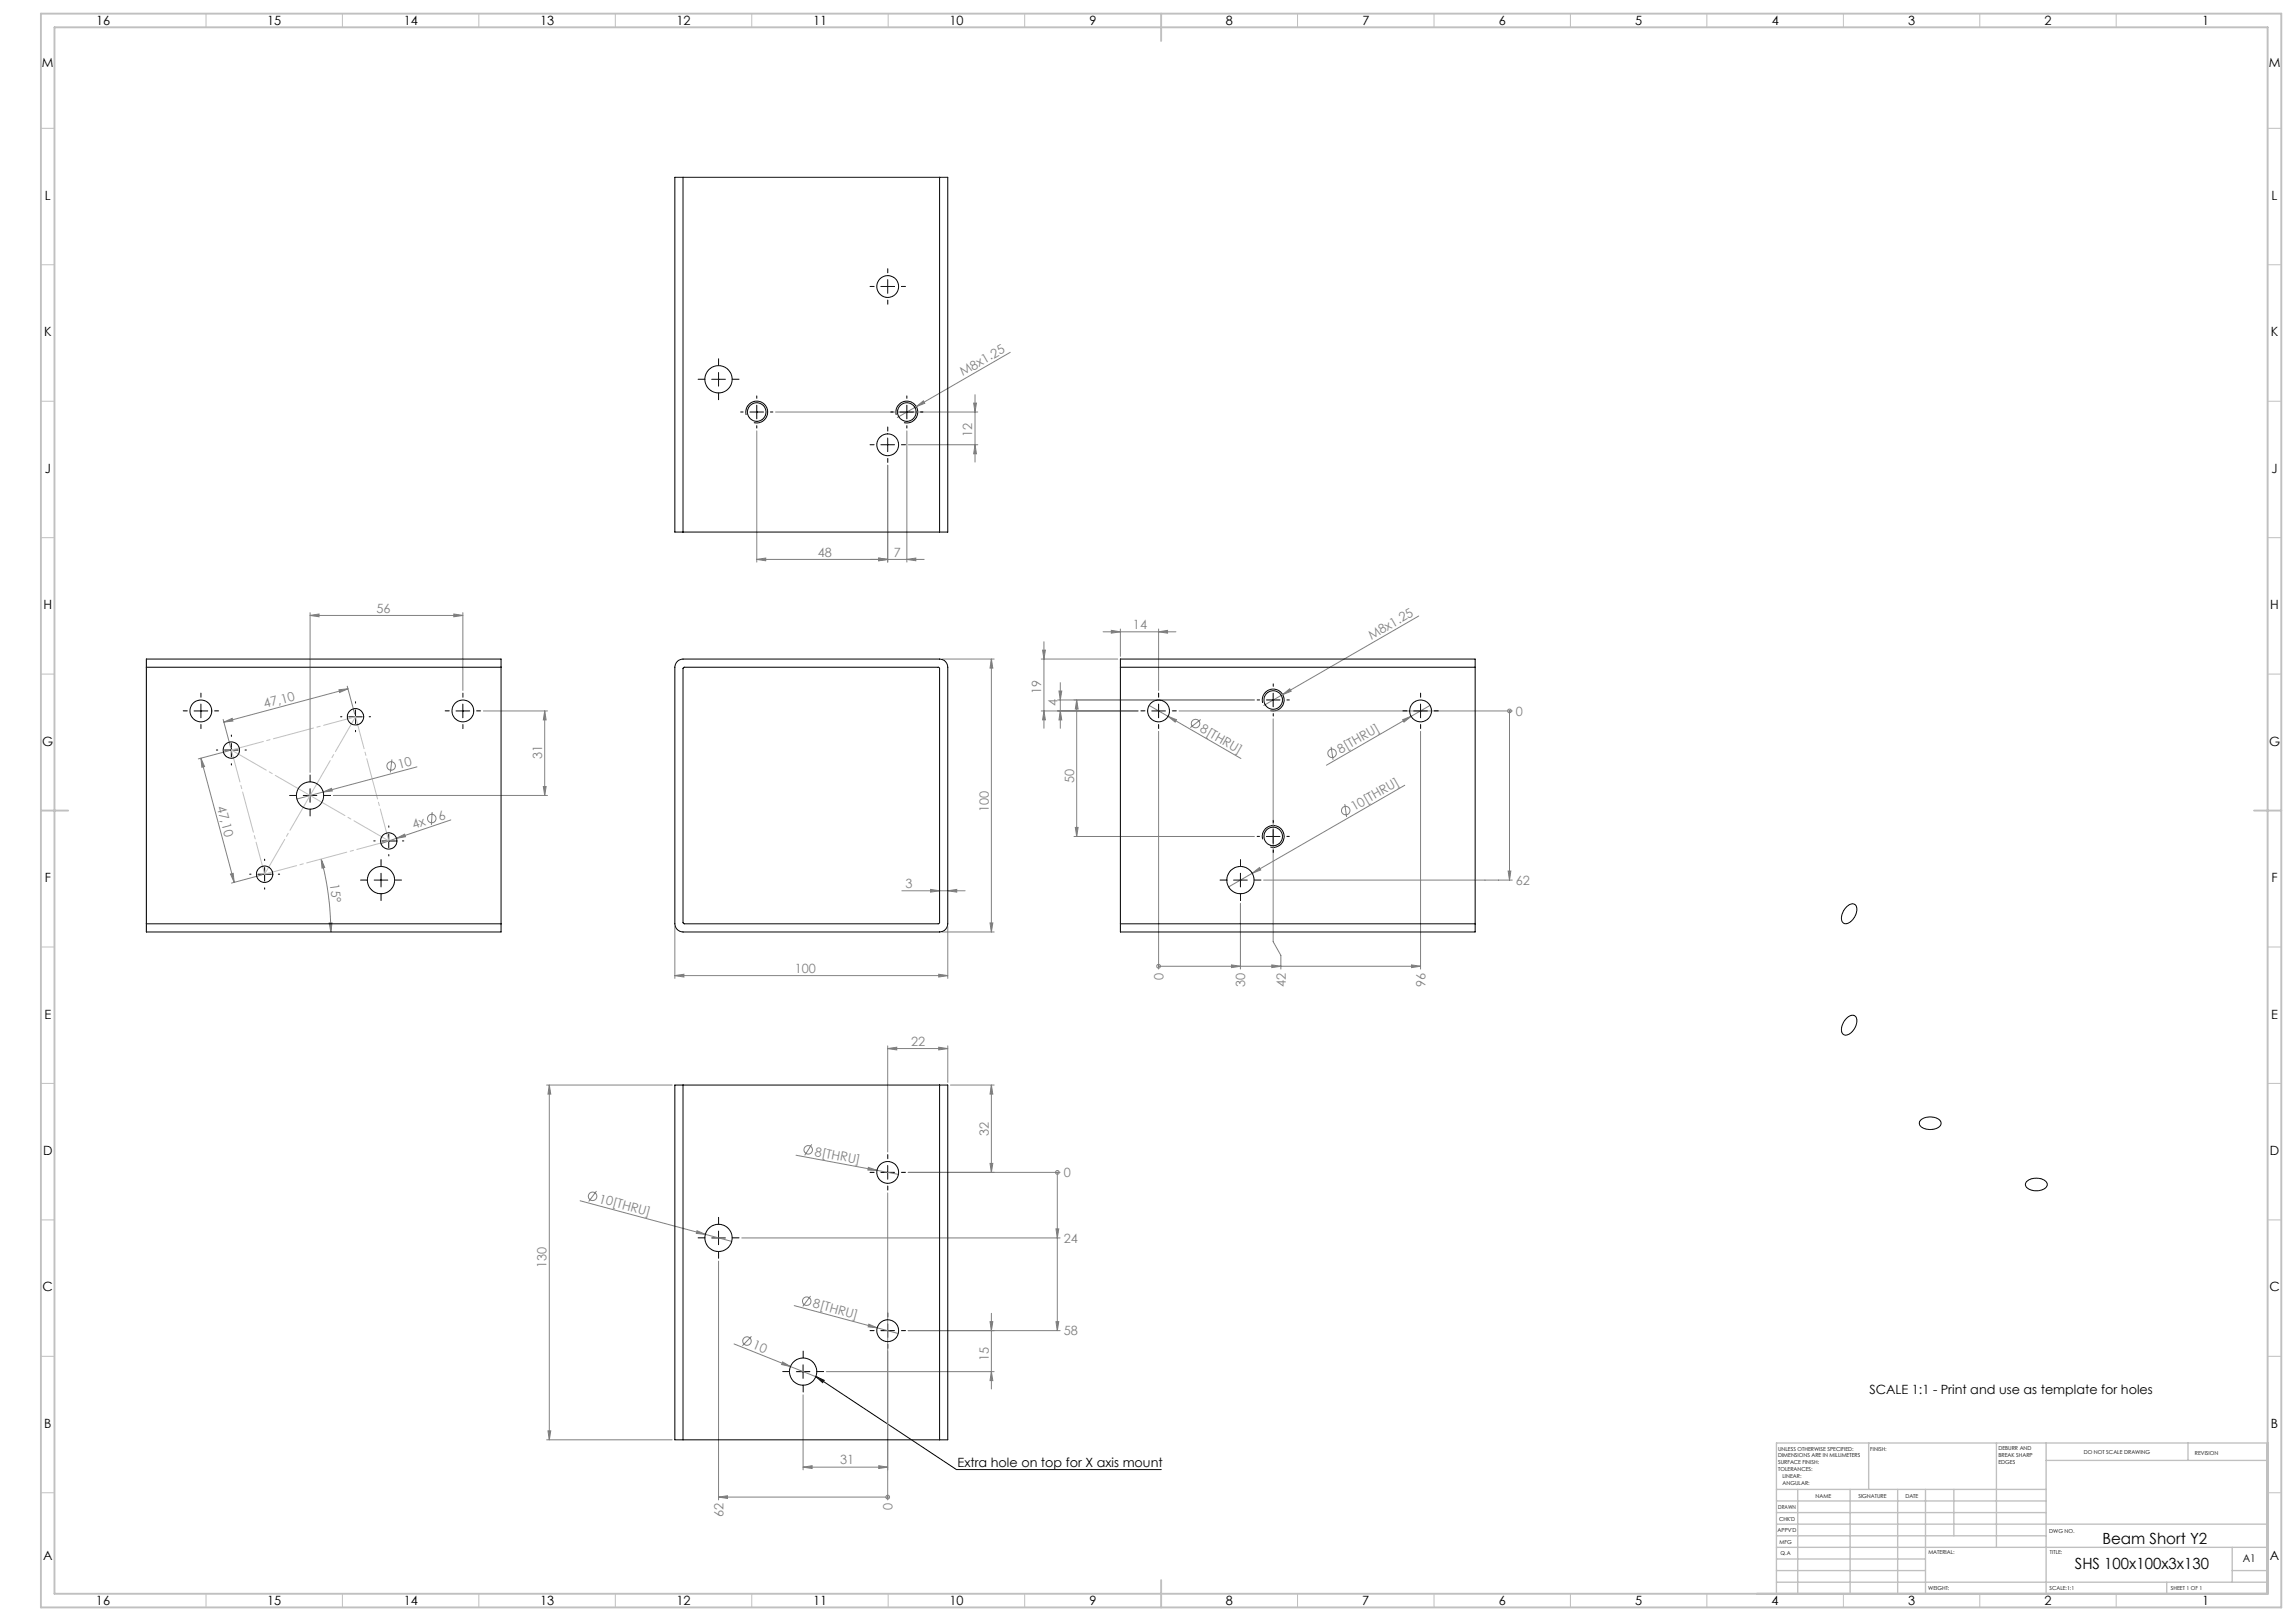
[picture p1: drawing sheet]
<svg xmlns="http://www.w3.org/2000/svg" width="841mm" height="594mm" viewBox="0 0 841 594" stroke-linecap="round" stroke-linejoin="round" font-family="sans-serif">
<defs><g id="words">
<g font-size="5.6">
<text x="770.4" y="565.8">Beam Short Y2</text>
<text x="760.4" y="574.9">SHS 100x100x3x130</text>
</g>
<g font-size="4.7">
<text x="35.2" y="9">16</text>
<text x="97.9" y="9">15</text>
<text x="147.9" y="9">14</text>
<text x="197.9" y="9">13</text>
<text x="247.9" y="9">12</text>
<text x="297.9" y="9">11</text>
<text x="347.9" y="9">10</text>
<text x="399.2" y="9">9</text>
<text x="449.2" y="9">8</text>
<text x="499.2" y="9">7</text>
<text x="549.2" y="9">6</text>
<text x="599.2" y="9">5</text>
<text x="649.2" y="9">4</text>
<text x="699.2" y="9">3</text>
<text x="749.2" y="9">2</text>
<text x="807" y="9">1</text>
<text x="15.4" y="24.7">M</text>
<text x="831.4" y="24.7">M</text>
<text x="16.5" y="73.3">L</text>
<text x="832.4" y="73.3">L</text>
<text x="16.1" y="123.3">K</text>
<text x="832.1" y="123.3">K</text>
<text x="16.4" y="173.3">J</text>
<text x="832.4" y="173.3">J</text>
<text x="15.9" y="223.3">H</text>
<text x="831.9" y="223.3">H</text>
<text x="15.5" y="273.3">G</text>
<text x="831.5" y="273.3">G</text>
<text x="16.4" y="323.3">F</text>
<text x="832.4" y="323.3">F</text>
<text x="16.3" y="373.3">E</text>
<text x="832.3" y="373.3">E</text>
<text x="15.8" y="423.3">D</text>
<text x="831.8" y="423.3">D</text>
<text x="15.6" y="473.3">C</text>
<text x="831.6" y="473.3">C</text>
<text x="685.1" y="510.8">SCALE 1:1 - Print and use as template for holes</text>
<text x="16.2" y="523.3">B</text>
<text x="832.2" y="523.3">B</text>
<text x="350.9" y="537.6">Extra hole on top for X axis mount</text>
<text x="15.8" y="571.8">A</text>
<text x="831.8" y="571.8">A</text>
<text x="35.2" y="588">16</text>
<text x="97.9" y="588">15</text>
<text x="147.9" y="588">14</text>
<text x="197.9" y="588">13</text>
<text x="247.9" y="588">12</text>
<text x="297.9" y="588">11</text>
<text x="347.9" y="588">10</text>
<text x="399.2" y="588">9</text>
<text x="449.2" y="588">8</text>
<text x="499.2" y="588">7</text>
<text x="549.2" y="588">6</text>
<text x="599.2" y="588">5</text>
<text x="649.2" y="588">4</text>
<text x="699.2" y="588">3</text>
<text x="749.2" y="588">2</text>
<text x="807" y="588">1</text>
</g>
<g font-size="4.7" fill="#808080">
<text x="352.9" y="137.9" transform="rotate(-30 352.9 137.9)">M8x1.25</text>
<text x="356.3" y="160.1" transform="rotate(-90 356.3 160.1)">12</text>
<text x="299.6" y="204">48</text>
<text x="327.5" y="204">7</text>
<text x="138" y="224.5">56</text>
<text x="415.2" y="230.5">14</text>
<text x="502.5" y="234.6" transform="rotate(-30 502.5 234.6)">M8x1.25</text>
<text x="381.6" y="254.4" transform="rotate(-90 381.6 254.4)">19</text>
<text x="97.1" y="259.5" transform="rotate(-15 97.1 259.5)">47,10</text>
<text x="387.6" y="258.9" transform="rotate(-90 387.6 258.9)">4</text>
<text x="555.5" y="262.3">0</text>
<text x="439.5" y="267.9" transform="rotate(30 439.5 267.9)">8[THRU]</text>
<text x="146.3" y="281.7" transform="rotate(-15 146.3 281.7)">10</text>
<text x="198.6" y="278.3" transform="rotate(-90 198.6 278.3)">31</text>
<text x="491.2" y="276.2" transform="rotate(-30 491.2 276.2)">8[THRU]</text>
<text x="393.6" y="287.1" transform="rotate(-90 393.6 287.1)">50</text>
<text x="79.5" y="295.6" transform="rotate(75 79.5 295.6)">47,10</text>
<text x="362.3" y="297.5" transform="rotate(-90 362.3 297.5)">100</text>
<text x="496.2" y="297.2" transform="rotate(-30 496.2 297.2)">10[THRU]</text>
<text x="151.6" y="304" transform="rotate(-19 151.6 304)">4x</text>
<text x="161.2" y="300.7" transform="rotate(-19 161.2 300.7)">6</text>
<text x="120.8" y="324" transform="rotate(82 120.8 324)">15°</text>
<text x="331.8" y="325.4">3</text>
<text x="555.5" y="324.2">62</text>
<text x="291.2" y="356.5">100</text>
<text x="426.3" y="359" transform="rotate(-90 426.3 359)">0</text>
<text x="456.3" y="361.5" transform="rotate(-90 456.3 361.5)">30</text>
<text x="471.2" y="361.5" transform="rotate(-90 471.2 361.5)">42</text>
<text x="522.3" y="361.5" transform="rotate(-90 522.3 361.5)">96</text>
<text x="333.9" y="383.2">22</text>
<text x="362.3" y="416.3" transform="rotate(-90 362.3 416.3)">32</text>
<text x="298.4" y="423.5" transform="rotate(11 298.4 423.5)">8[THRU]</text>
<text x="389.8" y="431.4">0</text>
<text x="219.2" y="440.7" transform="rotate(15 219.2 440.7)">10[THRU]</text>
<text x="389.8" y="455.4">24</text>
<text x="200.3" y="464.8" transform="rotate(-90 200.3 464.8)">130</text>
<text x="297.7" y="479.1" transform="rotate(15 297.7 479.1)">8[THRU]</text>
<text x="389.8" y="489.4">58</text>
<text x="275.5" y="493.9" transform="rotate(22 275.5 493.9)">10</text>
<text x="362.3" y="498.8" transform="rotate(-90 362.3 498.8)">15</text>
<text x="307.8" y="536.6">31</text>
<text x="265.1" y="556.1" transform="rotate(-90 265.1 556.1)">62</text>
<text x="327.1" y="553.5" transform="rotate(-90 327.1 553.5)">0</text>
</g>
<text font-size="3.9" x="821.9" y="572.5">A1</text>
<g font-size="2">
<text x="651.6" y="531.6">UNLESS OTHERWISE SPECIFIED:</text>
<text x="685.4" y="531.6">FINISH:</text>
<text x="732.3" y="531.5">DEBURR AND</text>
<text x="732.3" y="534">BREAK SHARP</text>
<text x="763.6" y="533">DO NOT SCALE DRAWING</text>
<text x="804.3" y="533.2">REVISION</text>
<text x="651.6" y="534.1">DIMENSIONS ARE IN MILLIMETERS</text>
<text x="651.6" y="536.6">SURFACE FINISH:</text>
<text x="651.6" y="539.1">TOLERANCES:</text>
<text x="732.3" y="536.5">EDGES</text>
<text x="653.2" y="541.6">LINEAR:</text>
<text x="653.2" y="544.1">ANGULAR:</text>
<text x="665.3" y="549">NAME</text>
<text x="681" y="548.9">SIGNATURE</text>
<text x="698.2" y="548.9">DATE</text>
<text x="651.6" y="553.1">DRAWN</text>
<text x="651.9" y="557.3">CHK'D</text>
<text x="651.4" y="561.4">APPV'D</text>
<text x="751" y="561.6">DWG NO.</text>
<text x="652.1" y="565.8">MFG</text>
<text x="652.5" y="570">Q.A</text>
<text x="706.6" y="569.5">MATERIAL:</text>
<text x="751.2" y="569.5">TITLE:</text>
<text x="706.6" y="582.5">WEIGHT:</text>
<text x="751.1" y="582.6">SCALE:1:1</text>
<text x="795.5" y="582.6">SHEET 1 OF 1</text>
</g>
</g></defs>
<g fill="none" stroke="#808080" stroke-width=".37">
<path d="M370.2 129.1l-34.4 19.9M277.3 157.9v48.1M284.2 151h74.1M332.3 157.9v48.1M335.8 149l2.6-2.1 .5 .9zM335.8 149l-7 4M356.8 147.7h1l-.5 3.3zM357.3 144.6v24.7M325.3 170.5v35.5M332.8 163h25.5M357.3 163l.5 3.3h-1zM277.3 205l3.3-.5v1z"/>
<path d="M277.3 205h61.4M322 204.5l3.3 .5-3.3 .5zM332.3 205l3.3-.5v1zM113.6 225.5l3.3-.5v1zM113.6 224.5v58.5M113.6 225.5h56M166.3 225l3.3 .5-3.3 .5zM169.6 224.5v28.5M382.1 238.2h1l-.5 3.3zM382.6 235.2v31.7M404.2 231.5h26.7M407.2 231l3.4 .5-3.4 .5z"/>
<path d="M410.6 230.5v10M424.6 231.5l3.2-.5v1zM424.6 230.5v22.5M519.9 225.7l-49.9 28.8M124.2 252.8l3.3-.4-3 1.3zM127.2 251.5l2.8 10.2M127.5 252.4l-45.5 12.2M345.3 241.5h19M363.3 241.5v100M363.3 241.5l.5 3.3h-1zM381.6 241.5h28M387.6 256.5h72.1"/>
<path d="M388.1 253.2h1l-.6 3.3zM388.5 250.1v16.8M394.5 256.5l.6 3.3h-1zM394.5 256.5v50M421.1 258.5l33.6 19.4M470 254.5l2.6-2.1 .5 .9zM470 254.5l-6.9 4M524 258.5l-37.9 21.9M73.6 277.8l1.4 3.1-1 .3zM73.6 277.8l12.2 45.5M81.8 263.6l2.7 10.3M82 264.6l3.1-1.4 .2 1z"/>
<path d="M83.8 275.1l-11.1 3M143.6 278.3l-.5 4.8M177.1 260.5h23.5M199.6 260.5v31M199.6 260.5l.5 3.3h-1zM381.6 260.5h35.5M382.6 260.5l.5 3.3h-1zM388.5 260.5l.6 3.3h-1zM424.6 268v87.1M428 262.5l3.1 1.2-.5 .9zM432 260.5h122.2M440 263.7l-3.8 2.9"/>
<path d="M466.5 263.4v81.7l2.9 5v5M487.8 273.7l.7 4.7M514 263.7l3.1-1.2-2.6 2.1zM520.6 268v87.1M553.2 260.5v62M553.2 260.5h.1M118.4 290.2l3.1-1.3 .3 .9zM122.1 291.5h78.5M152.8 281l-44 11.8M158.4 297.6l-.3 4.7M199.1 288.2h1l-.5 3.3zM492.8 294.7l.7 4.7"/>
<path d="M514.8 287.8l-64.6 37.2M117.7 314.8l1.3 3.1-1 .2zM117.7 314.8a102.3 102.3 0 0 1 3.5 26.7M145.3 307.2l3-1.5 .3 .9zM145.3 307.2l-5.7 1.9M165.2 300.5l-19.9 6.7M393.6 306.5h66.1M394.1 303.2h1l-.6 3.3zM458.9 320l2.6-2.1 .5 .9zM552.7 319.2h.9l-.4 3.3zM84.5 320.3l.9-.3 .4 3.3zM96 320.6l-11.2 3"/>
<path d="M120.7 338.2h1l-.5 3.3zM247.3 339.5v19M330.5 326.4h23.2M341 325.9l3.3 .5-3.3 .5zM347.3 326.4l3.3-.5v1zM347.3 339.5v19M362.8 338.2h1l-.5 3.3zM454.6 331v24.1M463.1 322.5h91.1M247.3 357.5l3.3-.5v1zM247.3 357.5h100M344 357l3.3 .5-3.3 .5z"/>
<path d="M345.3 341.5h19M424.6 354.1h.1M424.6 354.1h96M451.3 353.6l3.3 .5-3.3 .5zM466.1 353.6l3.3 .5-3.3 .5zM517.2 353.6l3.4 .5-3.4 .5zM200.3 397.6h46M201.3 397.6l.5 3.3h-1zM201.3 397.6v130M325.3 384.2l3.3-.5v1zM325.3 383.3v38.8M325.3 384.2h22"/>
<path d="M344 383.7l3.3 .5-3.3 .5zM347.3 383.3v13.3M348.3 397.6h16M363.3 397.6v32M363.3 397.6l.5 3.3h-1zM297.5 419.3l-2.6 4.1M218.6 436.4l-2.9 3.9M291.7 423.3l29.7 5.6M318.2 427.8l3.2 1.1-3.4-.1zM321.4 428.9l7.8 1.4M325.3 437.1v112.5M332.8 429.6h55.7"/>
<path d="M362.8 426.3h1l-.5 3.3zM387.5 429.6v58M387.5 429.6h.1M212.6 440l45.9 12.3M255.4 451l3.1 1.3-3.3-.3zM258.5 452.3l9.6 2.6M271.8 453.6h116.7M387 450.3h1l-.5 3.3zM263.3 462.1v87.5M291 478.4l30.5 8.2M297 474.9l-2.8 3.8M269 492.5l29.9 12"/>
<path d="M275.4 489.7l-3.3 3.4M286.8 499.1l2.9 1.7-3.3-.8zM318.4 485.2l3.1 1.4-3.4-.4zM321.5 486.6l7.7 2.1M332.8 487.6h55.7M362.8 484.3h1l-.5 3.3zM363.3 481.3v27.7M387 484.3h1l-.5 3.3zM294.3 511.1v27.5M302.8 502.6h61.5M363.3 502.6l.5 3.3h-1zM200.3 527.6h46"/>
<path d="M200.8 524.3h1l-.5 3.3zM294.3 537.6l3.3-.5v1zM294.3 537.6h31M322 537.1l3.3 .5-3.3 .5zM263.3 548.6h62M263.3 548.6l3.3-.5v1zM325.3 548.6h.1"/>
<circle cx="438.1" cy="265.1" r="1.55"/>
<circle cx="488.1" cy="276" r="1.55"/>
<circle cx="553.1" cy="260.5" r=".68"/>
<circle cx="143.3" cy="280.7" r="1.56"/>
<circle cx="158.2" cy="299.9" r="1.56"/>
<circle cx="493.1" cy="297" r="1.56"/>
<circle cx="424.6" cy="354.1" r=".69"/>
<circle cx="217.2" cy="438.4" r="1.55"/>
<circle cx="296.2" cy="421.4" r="1.56"/>
<circle cx="387.5" cy="429.6" r=".68"/>
<circle cx="295.6" cy="476.8" r="1.56"/>
<circle cx="273.7" cy="491.4" r="1.56"/>
<circle cx="325.3" cy="548.6" r=".68"/>
</g>
<g fill="none" stroke="#000" stroke-width=".37">
<path d="M322.8 105h5M325.3 102.5v5M260.8 139h5M263.3 136.5v5M273.4 152a4 4 0 0 1 3.6-5 4 4 0 0 1 4.3 4.3 4 4 0 0 1-5 3.6M274.8 151h5M277.3 148.5v5M328.4 152a4 4 0 0 1 3.6-5 4 4 0 0 1 4.3 4.3 4 4 0 0 1-5 3.6M329.8 151h5M332.3 148.5v5M322.8 163h5M325.3 160.5v5"/>
<path d="M73.6 258v5M169.6 258v5M424.6 258v5M462.7 257.6a4 4 0 0 1 3.5-5.1 4 4 0 0 1 4.4 4.4 4 4 0 0 1-5.1 3.5M464.1 256.5h5M466.5 254v5M520.6 258v5M71.1 260.5h5M82.3 274.8h5M84.8 272.4v4.9M127.8 262.7h5M130.3 260.2v5"/>
<path d="M167.1 260.5h5M422.1 260.5h5M518.1 260.5h5M111.1 291.5h5M113.6 289v5M97 317.8v5.1M139.6 320v5M139.9 308.2h5.1M142.5 305.7v4.9M454.6 320v5M462.7 307.5a4 4 0 0 1 3.5-5 4 4 0 0 1 4.4 4.4 4 4 0 0 1-5.1 3.5M464.1 306.5h5"/>
<path d="M466.5 304v5M94.5 320.4h4.9M137.1 322.5h5M452 322.5h5.1M676.6 332.3a2.16 2.16 0 0 1 3.6-.3 5.3 5.3 0 0 1-4.1 6.5 2.65 2.65 0 0 1-.8-4zM676.5 373.4a2.34 2.34 0 0 1 3.6-.7 5.2 5.2 0 0 1-4 6.6 2.38 2.38 0 0 1-1.1-3.5zM703.8 410.5a5.5 5.5 0 0 1 7.4 .4 2.3 2.3 0 0 1-2.5 2.9 4.4 4.4 0 0 1-5.4-2zM322.8 429.6h5M325.3 427.1v5M742.8 432.8a5.3 5.3 0 0 1 7.3 .8 2.39 2.39 0 0 1-2.5 2.6 4.4 4.4 0 0 1-5.4-2l.2-.8zM260.8 453.6h5M263.3 451.1v5"/>
<path d="M322.8 487.6h5M325.3 485.1v5M291.8 502.6h5M294.3 500.1v5M299 504.4l51.5 34.1h75.1M299 504.4l3 1.4-.6 .9z"/>
</g>
<g fill="none" stroke="#000" stroke-width=".37" stroke-dasharray="15.2 1.3 1.3 1.3">
<path d="M325.3 100v-1.5M320.3 105h-1.5M325.3 110v1.5M330.3 105h1.5M258.3 139h-2.5M263.3 134v-2.5M268.3 139h2.5M263.3 144v2.5M272.3 151h-.9M277.3 146v-.9M277.3 156v.9M282.3 151h.9"/>
<path d="M325.3 158v-1.5M327.3 151h-.9M332.3 146v-.9M332.3 156v.9M337.3 151h.9M320.3 163h-1.5M325.3 168v1.5M330.3 163h1.5M73.6 255.5v-1.5M130.3 257.6v-.5M169.6 255.5v-1.5M424.6 255.5v-1.5"/>
<path d="M461.6 256.5h-.9M466.6 251.5v-.9M471.6 256.5h.9M520.6 255.5v-1.5M68.6 260.5h-1.5M73.6 265.5v1.5M78.6 260.5h1.5M79.8 274.8h-.5M84.8 269.8v-.5M84.8 279.8v.5M89.8 274.8h.5M125.3 262.6h-.5"/>
<path d="M130.3 267.6v.5M135.3 262.6h.5M164.6 260.5h-1.5M169.6 265.5v1.5M174.6 260.5h1.5M419.6 260.5h-1.5M424.6 265.5v1.5M429.6 260.5h1.5M466.6 261.5v.9M515.6 260.5h-1.5M520.6 265.5v1.5M525.6 260.5h1.5"/>
<path d="M108.6 291.5h-2.5M113.6 286.5v-2.5M113.6 296.5v2.5M118.6 291.5h2.5M97 315.3v-.5M137.5 308.1h-.5M139.6 317.5v-2.5M142.5 303.1v-.5M142.5 313.1v.5M147.5 308.1h.5M454.6 317.5v-2.5M461.6 306.5h-.9"/>
<path d="M466.6 301.5v-.9M466.6 311.5v.9M471.6 306.5h.9M92 320.3h-.5M97 325.3v.5M102 320.3h.5M134.6 322.5h-2.5M139.6 327.5v2.5M144.6 322.5h2.5M449.6 322.5h-2.5M454.6 327.5v2.5M459.6 322.5h2.5"/>
<path d="M320.3 429.6h-1.5M325.3 424.6v-1.5M325.3 434.6v1.5M330.3 429.6h1.5M258.3 453.6h-2.5M263.3 448.6v-2.5M263.3 458.6v2.5M268.3 453.6h2.5M294.3 497.6v-2.5M320.3 487.6h-1.5M325.3 482.6v-1.5M325.3 492.6v1.5"/>
<path d="M330.3 487.6h1.5M289.3 502.6h-2.5M294.3 507.6v2.5M299.3 502.6h2.5"/>
</g>
<path d="M84.8 274.8l12.2 45.5M130.3 262.6l-45.5 12.2M142.5 308.1l-12.2-45.5M97 320.3l45.5-12.2" fill="none" stroke="#c0c0c0" stroke-width=".37" stroke-dasharray="15.2 1.3 1.3 1.3" stroke-dashoffset="3.1"/>
<path d="M84.8 274.8l28.8 16.7M113.6 291.5l28.9 16.6M113.6 291.5l16.7-28.9M97 320.3l16.6-28.8" fill="none" stroke="#c0c0c0" stroke-width=".37" stroke-dasharray="15.2 1.3 1.3 1.3" stroke-dashoffset=".5"/>
<g fill="none" stroke="#c0c0c0" stroke-width=".37">
<path d="M75.5 5v5M125.5 5v5M175.5 5v5M225.5 5v5M275.5 5v5M325.5 5v5M375.5 5v5M475.5 5v5M525.5 5v5M575.5 5v5M625.5 5v5M675.5 5v5"/>
<path d="M725.5 5v5M775.5 5v5M15 47h5M831 47h5M15 97h5M831 97h5M15 147h5M831 147h5M15 197h5M831 197h5M15 247h5M831 247h5"/>
<path d="M15 347h5M831 347h5M15 397h5M831 397h5M15 447h5M831 447h5M15 497h5M831 497h5M15 547h5M831 547h5M75.5 584v5M125.5 584v5"/>
<path d="M175.5 584v5M225.5 584v5M275.5 584v5M325.5 584v5M375.5 584v5M475.5 584v5M525.5 584v5M575.5 584v5M625.5 584v5M675.5 584v5M725.5 584v5M775.5 584v5"/>
</g>
<g fill="none" stroke="#c0c0c0" stroke-width=".5">
<path d="M684.8 528.8v17M731.6 528.8v38.2M749.8 528.8v55.2M749.8 535.2h81.2M801.8 528.8v6.4M831 528.8h-180v55.2M651 545.8h98.8M651 558.5h180M651 554.3h98.8M651 550h98.8M658.8 545.8v38.2M678 545.8v38.2"/>
<path d="M695.4 545.8v38.2M705.6 545.8v38.2M716 545.8v17M651 579.8h180M651 562.8h98.8M651 575.5h54.6M651 571.3h54.6M651 567h180M794 579.8v4.2M818 575.5h13M818 567v12.8"/>
</g>
<path d="M15 5h821v584h-821zM20 10h811v574h-811zM425.5 5v10M15 297h10M826 297h10M425.5 579v10" fill="none" stroke="#c0c0c0" stroke-width=".7"/>
<path d="M299 504.4l3 1.4-.6 .9z" fill="#000"/>
<g fill="#808080">
<path d="M286.8 499.1l2.9 1.7-3.3-.8z"/>
<path d="M255.4 451l3.1 1.3-3.3-.3z"/>
<path d="M318.4 485.2l3.1 1.4-3.4-.4z"/>
<path d="M318.2 427.8l3.2 1.1-3.4-.1z"/>
<path d="M118.4 290.2l3.1-1.3 .3 .9z"/>
<path d="M145.3 307.2l3-1.5 .3 .9z"/>
<path d="M458.9 320l2.6-2.1 .5 .9z"/>
<path d="M470 254.5l2.6-2.1 .5 .9z"/>
<path d="M514 263.7l3.1-1.2-2.6 2.1z"/>
<path d="M335.8 149l2.6-2.1 .5 .9z"/>
<path d="M428 262.5l3.1 1.2-.5 .9z"/>
<path d="M120.7 338.2h1l-.5 3.3zM117.7 314.8l1.3 3.1-1 .2z"/>
<path d="M387 484.3h1l-.5 3.3zM387 450.3h1l-.5 3.3zM552.7 319.2h.9l-.4 3.3z"/>
<path d="M124.2 252.8l3.3-.4-3 1.3zM82 264.6l3.1-1.4 .2 1z"/>
<path d="M263.3 548.6l3.3-.5v1zM517.2 353.6l3.4 .5-3.4 .5zM451.3 353.6l3.3 .5-3.3 .5zM466.1 353.6l3.3 .5-3.3 .5z"/>
<path d="M73.6 277.8l1.4 3.1-1 .3zM84.5 320.3l.9-.3 .4 3.3z"/>
<path d="M344 383.7l3.3 .5-3.3 .5zM325.3 384.2l3.3-.5v1zM322 537.1l3.3 .5-3.3 .5zM294.3 537.6l3.3-.5v1zM322 204.5l3.3 .5-3.3 .5zM277.3 205l3.3-.5v1z"/>
<path d="M322 204.5l3.3 .5-3.3 .5zM332.3 205l3.3-.5v1zM113.6 225.5l3.3-.5v1zM166.3 225l3.3 .5-3.3 .5zM407.2 231l3.4 .5-3.4 .5zM424.6 231.5l3.2-.5v1z"/>
<path d="M247.3 357.5l3.3-.5v1zM344 357l3.3 .5-3.3 .5zM341 325.9l3.3 .5-3.3 .5zM347.3 326.4l3.3-.5v1z"/>
<path d="M362.8 338.2h1l-.5 3.3zM363.3 241.5l.5 3.3h-1zM362.8 426.3h1l-.5 3.3zM363.3 397.6l.5 3.3h-1zM199.1 288.2h1l-.5 3.3zM199.6 260.5l.5 3.3h-1zM382.6 260.5l.5 3.3h-1zM382.1 238.2h1l-.5 3.3zM388.5 260.5l.6 3.3h-1zM388.1 253.2h1l-.6 3.3z"/>
<path d="M201.3 397.6l.5 3.3h-1zM200.8 524.3h1l-.5 3.3zM362.8 484.3h1l-.5 3.3zM363.3 502.6l.5 3.3h-1zM356.8 147.7h1l-.5 3.3zM357.3 163l.5 3.3h-1zM394.5 256.5l.6 3.3h-1zM394.1 303.2h1l-.6 3.3z"/>
</g>
<g fill="none" stroke="#000" stroke-width=".37">
<path d="M250.3 65h-3v130h3M250.3 65v130M250.3 65h94M344.3 65h3v130h-3M344.3 65v130M250.3 195h94M53.6 244.5v-3h130v3M53.6 244.5h130M53.6 244.5v94M183.6 244.5v94M248.2 242.4l1-.6 1.1-.3h94a3 3 0 0 1 3 3v94a3 3 0 0 1-3 3h-94a3 3 0 0 1-3-3v-94l.2-1.1zM250.4 244.6h93.8v93.8h-93.8z"/>
<path d="M410.6 244.5v-3h130v3M410.6 244.5h130M410.6 244.5v94M540.6 244.5v94M53.6 338.5v3h130v-3M53.6 338.5h130M410.6 338.5v3h130v-3M410.6 338.5h130M250.3 397.6h-3v130h3M250.3 397.6v130M250.3 397.6h94M344.3 397.6h3v130h-3"/>
<path d="M344.3 397.6v130M250.3 527.6h94"/>
<circle cx="325.3" cy="105" r="4"/>
<circle cx="263.3" cy="139" r="5"/>
<circle cx="277.3" cy="151" r="3.4"/>
<circle cx="332.3" cy="151" r="3.4"/>
<circle cx="325.3" cy="163" r="4"/>
<circle cx="466.6" cy="256.5" r="3.4"/>
<circle cx="73.6" cy="260.5" r="4"/>
<circle cx="84.8" cy="274.9" r="3"/>
<circle cx="130.3" cy="262.7" r="3"/>
<circle cx="169.6" cy="260.5" r="4"/>
<circle cx="424.5" cy="260.5" r="4"/>
<circle cx="520.6" cy="260.5" r="4"/>
<circle cx="113.6" cy="291.5" r="5"/>
<circle cx="142.5" cy="308.2" r="2.99"/>
<circle cx="466.6" cy="306.5" r="3.4"/>
<circle cx="97" cy="320.4" r="3"/>
<circle cx="139.6" cy="322.5" r="5"/>
<circle cx="454.6" cy="322.5" r="5"/>
<circle cx="325.3" cy="429.6" r="4"/>
<circle cx="263.3" cy="453.6" r="5"/>
<circle cx="325.3" cy="487.6" r="4"/>
<circle cx="294.3" cy="502.6" r="5"/>
</g>
<use href="#words"/>
</svg>
